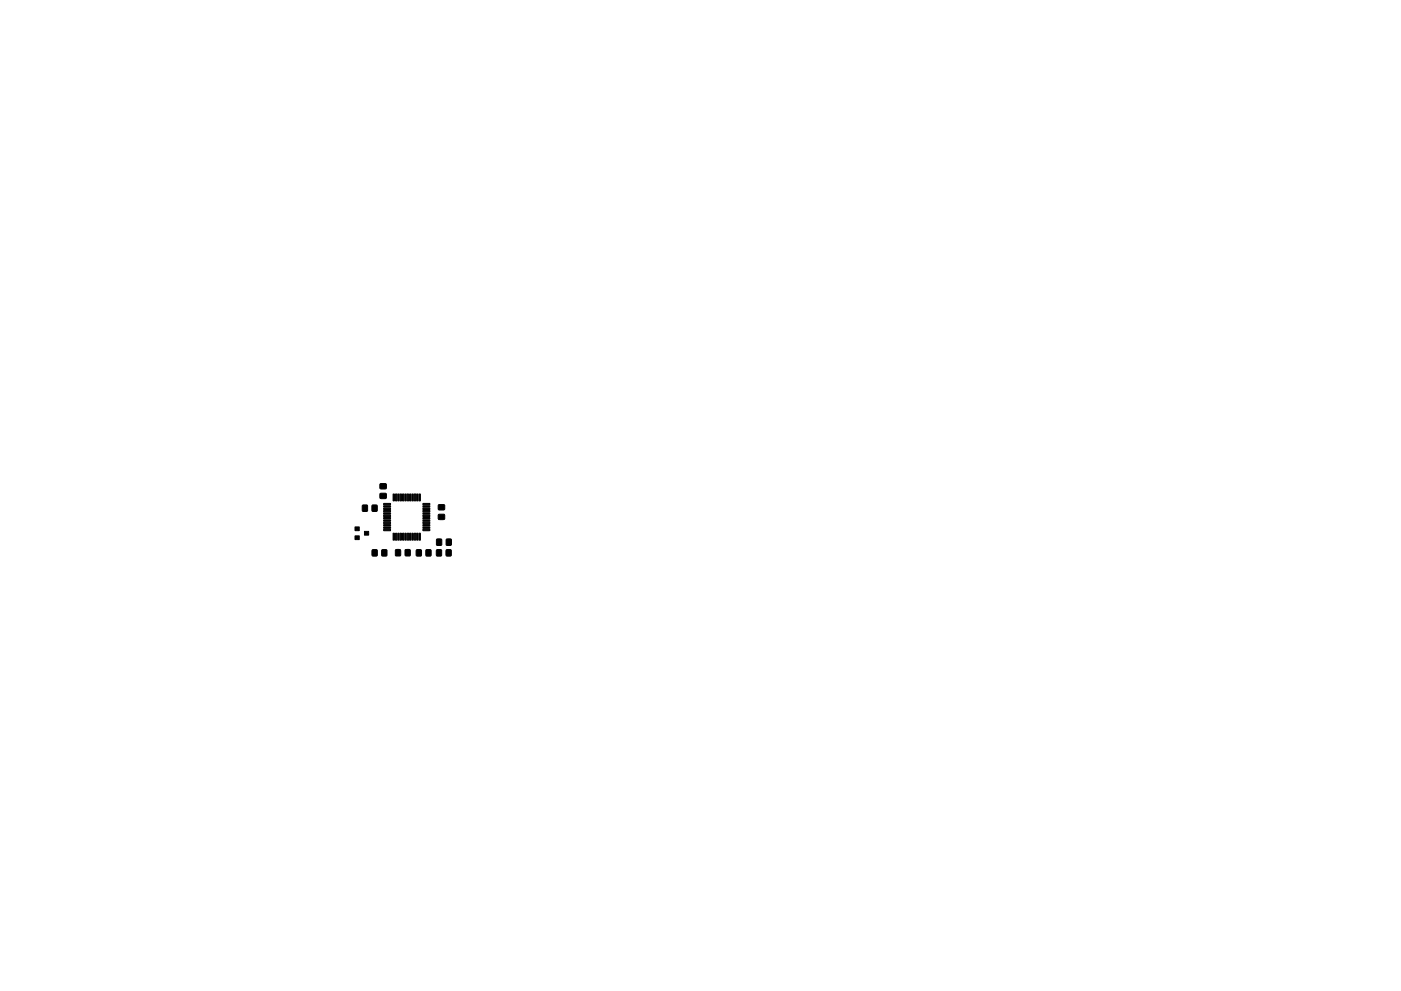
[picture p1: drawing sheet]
<svg xmlns="http://www.w3.org/2000/svg" width="297mm" height="210mm" viewBox="0 0 297 210" stroke-linecap="round" stroke-linejoin="round" font-family="sans-serif">
<g fill="#000" stroke="#000" stroke-width=".21">
<path d="M75.3 111.8h.9v.8h-.9zM75.3 113.7h.9v.8h-.9zM77.3 112.7h.9v.8h-.9zM76.9 107.2h1v1.3l-1-.1zM78.9 107.2h1v1.3l-1-.1zM78.9 116.7h1.1l-.1 1.2h-1zM80.6 104.7h1.2l.1 1h-1.3zM80.6 102.7l1.2-.1 .1 1.1h-1.3zM81 116.7h1v1.2h-1zM81.4 106.8h1.4v.2l-1.4 .1zM81.4 107.3h1.4v.2l-1.4 .1zM81.4 107.8h1.4v.2l-1.4 .1z"/>
<path d="M81.4 108.3h1.4v.2l-1.4 .1zM81.4 108.8h1.4v.2l-1.4 .1zM81.4 109.3h1.4v.2l-1.4 .1zM81.4 109.8h1.4v.2l-1.4 .1zM81.4 110.3h1.4v.2l-1.4 .1zM81.4 110.8h1.4v.2l-1.4 .1zM81.4 111.3h1.4v.2l-1.4 .1zM81.4 111.8h1.4v.2l-1.4 .1zM81.4 112.3h1.4v.2l-1.4 .1zM83.4 104.8l.2 .1v1.4l-.3-.1zM83.4 113.1l.2 .1v1.4l-.3-.1zM83.9 104.8l.2 .1v1.4l-.3-.1z"/>
<path d="M83.9 113.1l.2 .1v1.4l-.3-.1zM84.4 104.8l.2 .1v1.4l-.3-.1zM84.4 113.1l.2 .1v1.4l-.3-.1zM83.9 116.6l1 .1v1.2h-1zM84.9 104.8l.2 .1v1.4l-.3-.1zM84.9 113.1l.2 .1v1.4l-.3-.1zM85.4 104.8l.2 .1v1.4l-.3-.1zM85.4 113.1l.2 .1v1.4l-.3-.1zM85.9 104.8l.2 .1v1.4l-.3-.1zM85.9 113.1l.2 .1v1.4l-.3-.1zM86.4 104.8l.2 .1v1.4l-.3-.1zM86.4 113.1l.2 .1v1.4l-.3-.1z"/>
<path d="M85.9 116.6l1.1 .1-.1 1.2h-1zM86.9 104.8l.2 .1v1.4l-.3-.1zM86.9 113.1l.2 .1v1.4l-.3-.1zM87.4 104.8l.2 .1v1.4l-.3-.1zM87.4 113.1l.2 .1v1.4l-.3-.1zM87.9 104.8l.2 .1v1.4l-.3-.1zM87.9 113.1l.2 .1v1.4l-.3-.1zM88.4 104.8l.2 .1v1.4l-.3-.1zM88.4 113.1l.2 .1v1.4l-.3-.1zM88.9 104.8l.2 .1v1.4l-.3-.1zM88.9 113.1l.2 .1v1.4l-.3-.1zM88.3 116.7h1v1.2h-1z"/>
<path d="M89.7 112.3h1.4v.2l-1.4 .1zM89.7 111.8h1.4v.2l-1.4 .1zM89.7 111.3h1.4v.2l-1.4 .1zM89.7 110.8h1.4v.2l-1.4 .1zM89.7 110.3h1.4v.2l-1.4 .1zM89.7 109.8h1.4v.2l-1.4 .1zM89.7 109.3h1.4v.2l-1.4 .1zM89.7 108.8h1.4v.2l-1.4 .1zM89.7 108.3h1.4v.2l-1.4 .1zM89.7 107.8h1.4v.2l-1.4 .1zM89.7 107.3h1.4v.2l-1.4 .1zM89.7 106.8h1.4v.2l-1.4 .1z"/>
<path d="M90.3 116.7h1.1l-.1 1.2h-1zM92.6 116.7h1v1.2h-1zM92.6 114.4h1v1.3l-1-.1zM93 109.2h1.2v1h-1.2zM93 107.1h1.2v1h-1.2zM94.6 116.7h1v1.2h-1zM94.6 114.4h1.1l-.1 1.3-1-.1z"/>
</g>
</svg>
